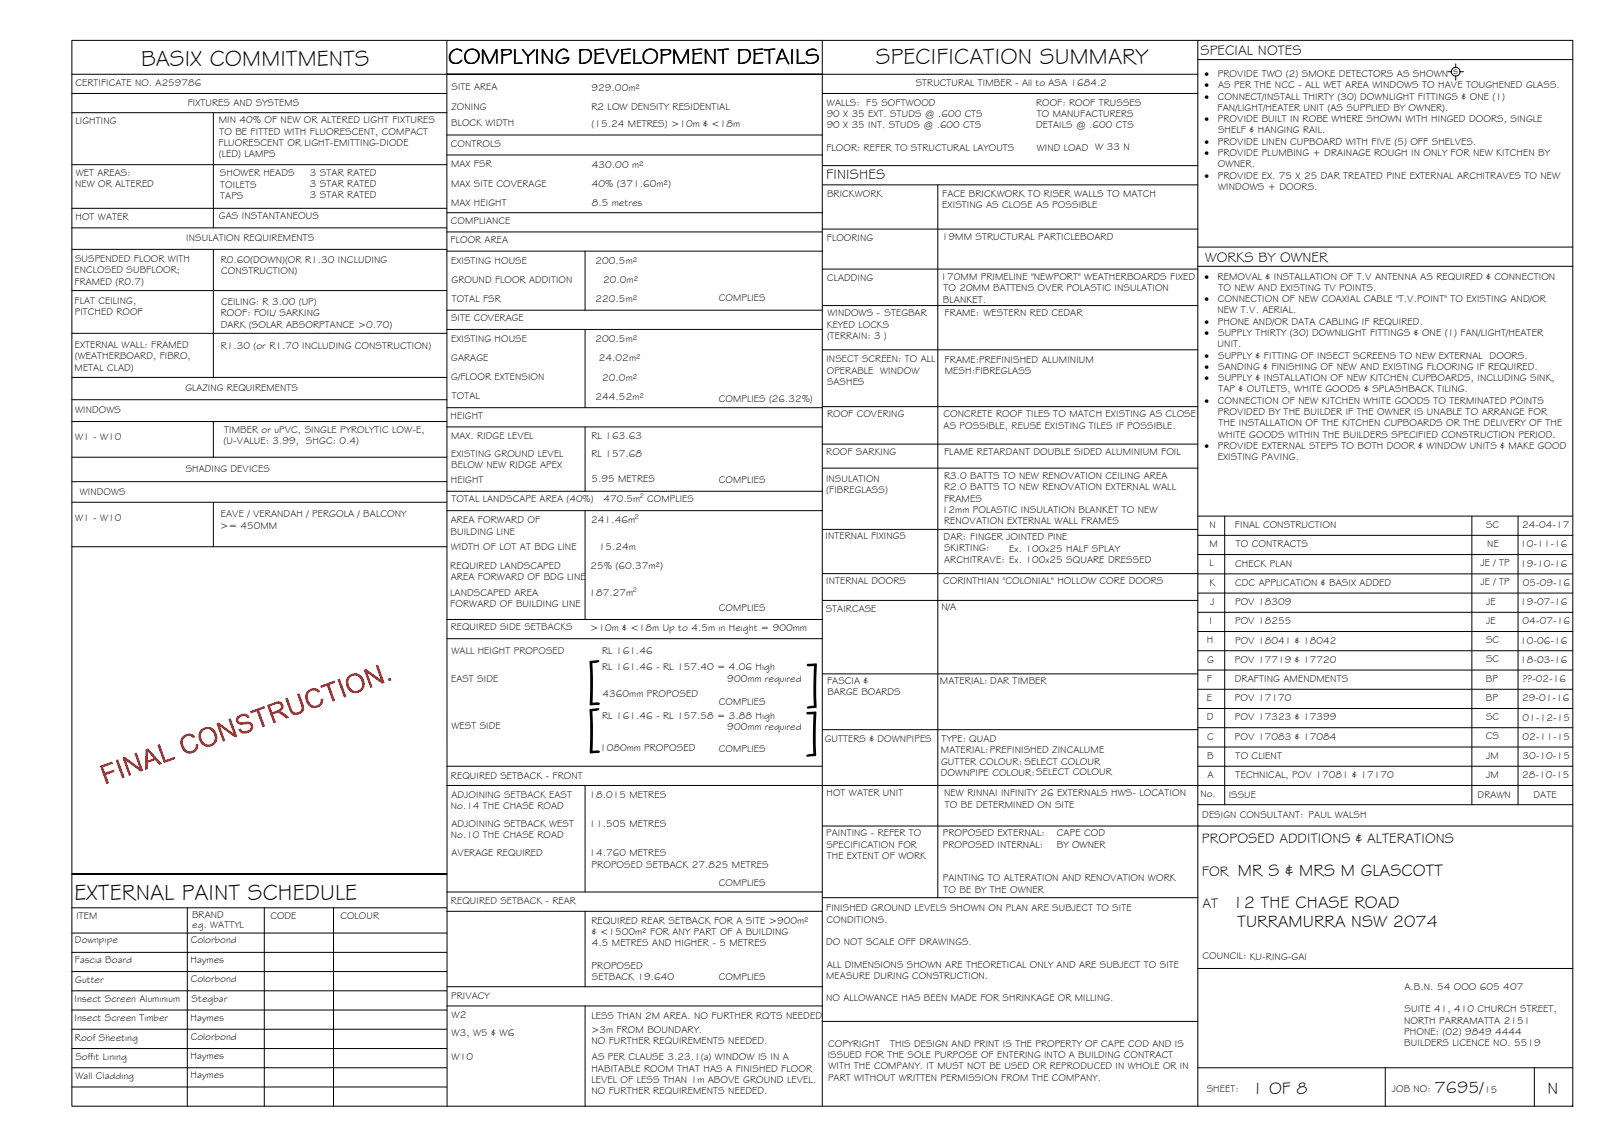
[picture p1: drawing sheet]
<svg xmlns="http://www.w3.org/2000/svg" width="420mm" height="297mm" viewBox="0 0 420 297" stroke-linecap="round" stroke-linejoin="round" font-family="sans-serif">
<defs><g id="words">
<g font-size="15">
<text x="156" y="173.5" transform="rotate(180 156 173.5)">]</text>
<text x="156" y="185.9" transform="rotate(180 156 185.9)">]</text>
<text x="209.4" y="182.2" transform="rotate(1 209.4 182.2)">]</text>
<text x="209.3" y="194.7" transform="rotate(1 209.3 194.7)">]</text>
</g>
<g font-size="5.9">
<text x="36.7" y="17.2">BASIX COMMITMENTS</text>
<text x="116.5" y="16.8">COMPLYING DEVELOPMENT DETAILS</text>
<text x="227.6" y="16.8">SPECIFICATION SUMMARY</text>
<text x="19.4" y="233.8">EXTERNAL PAINT SCHEDULE</text>
</g>
<g font-size="4.5">
<text x="321.7" y="227.6">MR S &amp; MRS M GLASCOTT</text>
<text x="320.3" y="235.9">12 THE CHASE ROAD</text>
<text x="321.5" y="240.9">TURRAMURRA NSW 2074</text>
<text x="325.3" y="284.2">1 OF 8</text>
<text x="372.7" y="284.1">7695/</text>
<text x="402.1" y="284.2">N</text>
</g>
<g font-size="3.7">
<text x="311.9" y="14.3">SPECIAL NOTES</text>
<text x="214.7" y="46.6">FINISHES</text>
<text x="313.1" y="68">WORKS BY OWNER</text>
<text x="312.3" y="219.2">PROPOSED ADDITIONS &amp; ALTERATIONS</text>
<text x="312.3" y="227.5">FOR</text>
<text x="312.4" y="235.9">AT</text>
</g>
<g font-size="2.6">
<text x="19.6" y="22.5">CERTIFICATE NO. A259786</text>
<text x="117.3" y="23.5">SITE AREA</text>
<text x="153.7" y="23.6">929.00m²</text>
<text x="237.9" y="22.4">STRUCTURAL TIMBER - All to ASA 1684.2</text>
<text x="313" y="20">·</text>
<text x="313" y="22.9">·</text>
<text x="316.4" y="20">PROVIDE TWO (2) SMOKE DETECTORS AS SHOWN</text>
<text x="316.5" y="22.9">AS PER THE NCC - ALL WET AREA WINDOWS TO HAVE TOUGHENED GLASS.</text>
<text x="377.6" y="19.2">s</text>
<text x="48.8" y="27.5">FIXTURES AND SYSTEMS</text>
<text x="117.4" y="28.5">ZONING</text>
<text x="153.7" y="28.6">R2 LOW DENSITY RESIDENTIAL</text>
<text x="214.9" y="27.4">WALLS: F5 SOFTWOOD</text>
<text x="269.2" y="27.4">ROOF: ROOF TRUSSES</text>
<text x="313" y="25.9">·</text>
<text x="316.4" y="28.8">FAN/LIGHT/HEATER UNIT (AS SUPPLIED BY OWNER).</text>
<text x="316.5" y="25.9">CONNECT/INSTALL THIRTY (30) DOWNLIGHT FITTINGS &amp; ONE (1)</text>
<text x="19.6" y="32.2">LIGHTING</text>
<text x="56.8" y="32">MIN 40% OF NEW OR ALTERED LIGHT FIXTURES</text>
<text x="57" y="35">TO BE FITTED WITH FLUORESCENT, COMPACT</text>
<text x="117.2" y="32.9">BLOCK WIDTH</text>
<text x="153.7" y="32.9">(15.24 METRES) &gt;10m &amp; &lt;18m</text>
<text x="214.8" y="30.4">90 X 35 EXT. STUDS @ .600 CTS</text>
<text x="214.8" y="33.3">90 X 35 INT. STUDS @ .600 CTS</text>
<text x="269.2" y="33.3">DETAILS @ .600 CTS</text>
<text x="269.4" y="30.4">TO MANUFACTURERS</text>
<text x="313" y="31.7">·</text>
<text x="316.4" y="31.7">PROVIDE BUILT IN ROBE WHERE SHOWN WITH HINGED DOORS, SINGLE</text>
<text x="316.5" y="34.7">SHELF &amp; HANGING RAIL.</text>
<text x="56.8" y="37.9">FLUORESCENT OR LIGHT-EMITTING-DIODE</text>
<text x="56.9" y="40.8">(LED) LAMPS</text>
<text x="117.2" y="38.1">CONTROLS</text>
<text x="214.7" y="39.2">FLOOR: REFER TO STRUCTURAL LAYOUTS</text>
<text x="269.4" y="39.2">WIND LOAD W 33 N</text>
<text x="313" y="37.6">·</text>
<text x="313" y="40.5">·</text>
<text x="316.4" y="37.6">PROVIDE LINEN CUPBOARD WITH FIVE (5) OFF SHELVES.</text>
<text x="316.4" y="40.5">PROVIDE PLUMBING + DRAINAGE ROUGH IN ONLY FOR NEW KITCHEN BY</text>
<text x="19.7" y="45.8">WET AREAS:</text>
<text x="57.2" y="45.8">SHOWER HEADS</text>
<text x="80.5" y="45.6">3 STAR RATED</text>
<text x="117.2" y="43.5">MAX FSR</text>
<text x="153.8" y="43.6">430.00 m²</text>
<text x="313" y="46.4">·</text>
<text x="316.4" y="46.4">PROVIDE EX. 75 X 25 DAR TREATED PINE EXTERNAL ARCHITRAVES TO NEW</text>
<text x="316.5" y="43.5">OWNER.</text>
<text x="19.5" y="48.7">NEW OR ALTERED</text>
<text x="57.2" y="48.7">TOILETS</text>
<text x="57.2" y="51.7">TAPS</text>
<text x="80.5" y="48.6">3 STAR RATED</text>
<text x="80.5" y="51.5">3 STAR RATED</text>
<text x="117.2" y="48.5">MAX SITE COVERAGE</text>
<text x="117.2" y="53.5">MAX HEIGHT</text>
<text x="153.8" y="53.5">8.5 metres</text>
<text x="153.8" y="48.6">40% (371.60m²)</text>
<text x="214.9" y="51.2">BRICKWORK</text>
<text x="244.8" y="51.1">FACE BRICKWORK TO RISER WALLS TO MATCH</text>
<text x="316.5" y="49.3">WINDOWS + DOORS.</text>
<text x="19.6" y="57.1">HOT WATER</text>
<text x="56.9" y="56.8">GAS INSTANTANEOUS</text>
<text x="117.2" y="58.1">COMPLIANCE</text>
<text x="244.8" y="54.1">EXISTING AS CLOSE AS POSSIBLE</text>
<text x="48.4" y="62.7">INSULATION REQUIREMENTS</text>
<text x="117.1" y="63.1">FLOOR AREA</text>
<text x="214.8" y="62.7">FLOORING</text>
<text x="244.7" y="62.2">19MM STRUCTURAL PARTICLEBOARD</text>
<text x="19.4" y="71">ENCLOSED SUBFLOOR;</text>
<text x="19.5" y="68.1">SUSPENDED FLOOR WITH</text>
<text x="57.3" y="68.3">R0.60(DOWN)(OR R1.30 INCLUDING</text>
<text x="57.4" y="71.2">CONSTRUCTION)</text>
<text x="117.2" y="68.5">EXISTING HOUSE</text>
<text x="154.8" y="68.6">200.5m²</text>
<text x="19.4" y="73.9">FRAMED (R0.7)</text>
<text x="117.4" y="73.5">GROUND FLOOR ADDITION</text>
<text x="156.7" y="73.5">20.0m²</text>
<text x="214.9" y="73.1">CLADDING</text>
<text x="244.4" y="72.8">170MM PRIMELINE &quot;NEWPORT&quot; WEATHERBOARDS FIXED</text>
<text x="245.2" y="75.7">TO 20MM BATTENS OVER POLASTIC INSULATION</text>
<text x="313" y="72.7">·</text>
<text x="316.4" y="72.7">REMOVAL &amp; INSTALLATION OF T.V ANTENNA AS REQUIRED &amp; CONNECTION</text>
<text x="316.6" y="75.6">TO NEW AND EXISTING TV POINTS.</text>
<text x="19.4" y="79.1">FLAT CEILING,</text>
<text x="19.4" y="82">PITCHED ROOF</text>
<text x="57.3" y="82.2">ROOF: FOIL/ SARKING</text>
<text x="57.4" y="79.3">CEILING: R 3.00 (UP)</text>
<text x="117.2" y="83.5">SITE COVERAGE</text>
<text x="117.4" y="78.5">TOTAL FSR</text>
<text x="154.8" y="78.4">220.5m²</text>
<text x="186.8" y="78.4">COMPLIES</text>
<text x="215" y="82.2">WINDOWS - STEGBAR</text>
<text x="245" y="78.6">BLANKET.</text>
<text x="245.5" y="82.2">FRAME: WESTERN RED CEDAR</text>
<text x="313" y="78.5">·</text>
<text x="316.4" y="81.5">NEW T.V. AERIAL.</text>
<text x="316.5" y="78.5">CONNECTION OF NEW COAXIAL CABLE &quot;T.V.POINT&quot; TO EXISTING AND/OR</text>
<text x="57.3" y="85.1">DARK (SOLAR ABSORPTANCE &gt;0.70)</text>
<text x="117.2" y="88.8">EXISTING HOUSE</text>
<text x="154.8" y="88.9">200.5m²</text>
<text x="214.8" y="85.1">KEYED LOCKS</text>
<text x="214.9" y="88.1">(TERRAIN: 3 )</text>
<text x="313" y="84.4">·</text>
<text x="313" y="87.3">·</text>
<text x="316.4" y="84.4">PHONE AND/OR DATA CABLING IF REQUIRED.</text>
<text x="316.5" y="87.3">SUPPLY THIRTY (30) DOWNLIGHT FITTINGS &amp; ONE (1) FAN/LIGHT/HEATER</text>
<text x="19.4" y="90.5">EXTERNAL WALL: FRAMED</text>
<text x="19.4" y="93.4">(WEATHERBOARD, FIBRO,</text>
<text x="57.3" y="90.7">R1.30 (or R1.70 INCLUDING CONSTRUCTION)</text>
<text x="117.3" y="93.8">GARAGE</text>
<text x="155.6" y="93.9">24.02m²</text>
<text x="214.7" y="94.2">INSECT SCREEN: TO ALL</text>
<text x="245.5" y="94.4">FRAME:PREFINISHED ALUMINIUM</text>
<text x="313" y="93.2">·</text>
<text x="316.4" y="90.2">UNIT.</text>
<text x="316.5" y="93.2">SUPPLY &amp; FITTING OF INSECT SCREENS TO NEW EXTERNAL DOORS.</text>
<text x="19.4" y="96.3">METAL CLAD)</text>
<text x="48.2" y="101.5">GLAZING REQUIREMENTS</text>
<text x="117.3" y="98.8">G/FLOOR EXTENSION</text>
<text x="156.5" y="98.9">20.0m²</text>
<text x="214.8" y="97.1">OPERABLE WINDOW</text>
<text x="214.9" y="100.1">SASHES</text>
<text x="245.5" y="97.3">MESH:FIBREGLASS</text>
<text x="313" y="96.1">·</text>
<text x="313" y="99.1">·</text>
<text x="316.5" y="96.1">SANDING &amp; FINISHING OF NEW AND EXISTING FLOORING IF REQUIRED.</text>
<text x="316.5" y="99.1">SUPPLY &amp; INSTALLATION OF NEW KITCHEN CUPBOARDS, INCLUDING SINK,</text>
<text x="316.6" y="102">TAP &amp; OUTLETS, WHITE GOODS &amp; SPLASHBACK TILING.</text>
<text x="19.5" y="107.4">WINDOWS</text>
<text x="117.4" y="103.8">TOTAL</text>
<text x="154.8" y="103.9">244.52m²</text>
<text x="186.8" y="104.4">COMPLIES (26.32%)</text>
<text x="313" y="104.9">·</text>
<text x="316.4" y="107.9">PROVIDED BY THE BUILDER IF THE OWNER IS UNABLE TO ARRANGE FOR</text>
<text x="316.5" y="104.9">CONNECTION OF NEW KITCHEN WHITE GOODS TO TERMINATED POINTS</text>
<text x="58.3" y="112.6">TIMBER or uPVC, SINGLE PYROLYTIC LOW-E,</text>
<text x="117.1" y="108.8">HEIGHT</text>
<text x="214.9" y="108.4">ROOF COVERING</text>
<text x="245.1" y="108.5">CONCRETE ROOF TILES TO MATCH EXISTING AS CLOSE</text>
<text x="245.2" y="111.4">AS POSSIBLE, REUSE EXISTING TILES IF POSSIBLE.</text>
<text x="316.5" y="113.7">WHITE GOODS WITHIN THE BUILDERS SPECIFIED CONSTRUCTION PERIOD.</text>
<text x="316.6" y="110.8">THE INSTALLATION OF THE KITCHEN CUPBOARDS OR THE DELIVERY OF THE</text>
<text x="19.5" y="114.3">W1 - W10</text>
<text x="58.1" y="115.5">(U-VALUE: 3.99, SHGC: 0.4)</text>
<text x="117.2" y="114.2">MAX. RIDGE LEVEL</text>
<text x="117.2" y="118.7">EXISTING GROUND LEVEL</text>
<text x="153.7" y="114.2">RL 163.63</text>
<text x="153.7" y="118.9">RL 157.68</text>
<text x="214.7" y="118.2">ROOF SARKING</text>
<text x="245.3" y="118.3">FLAME RETARDANT DOUBLE SIDED ALUMINIUM FOIL</text>
<text x="313" y="116.7">·</text>
<text x="316.4" y="119.6">EXISTING PAVING.</text>
<text x="316.4" y="116.7">PROVIDE EXTERNAL STEPS TO BOTH DOOR &amp; WINDOW UNITS &amp; MAKE GOOD</text>
<text x="48.3" y="122.7">SHADING DEVICES</text>
<text x="117.2" y="125.5">HEIGHT</text>
<text x="117.2" y="121.6">BELOW NEW RIDGE APEX</text>
<text x="153.7" y="125.3">5.95 METRES</text>
<text x="186.8" y="125.5">COMPLIES</text>
<text x="214.6" y="125.2">INSULATION</text>
<text x="245.3" y="124.5">R3.0 BATTS TO NEW RENOVATION CEILING AREA</text>
<text x="20.7" y="128.7">WINDOWS</text>
<text x="117.3" y="130.5">TOTAL LANDSCAPE AREA (40%)</text>
<text x="156.8" y="130.5">470.5m COMPLIES</text>
<text x="214.7" y="128.1">(FIBREGLASS)</text>
<text x="245.3" y="127.4">R2.0 BATTS TO NEW RENOVATION EXTERNAL WALL</text>
<text x="245.3" y="130.4">FRAMES</text>
<text x="19.5" y="135.3">W1 - W10</text>
<text x="57.2" y="137.4">&gt;= 450MM</text>
<text x="57.3" y="134.5">EAVE / VERANDAH / PERGOLA / BALCONY</text>
<text x="117.1" y="136">AREA FORWARD OF</text>
<text x="153.6" y="136">241.46m</text>
<text x="244.8" y="133.3">12mm POLASTIC INSULATION BLANKET TO NEW</text>
<text x="245.3" y="136.3">RENOVATION EXTERNAL WALL FRAMES</text>
<text x="314.3" y="137.2">N</text>
<text x="320.9" y="137.2">FINAL CONSTRUCTION</text>
<text x="386.1" y="137.3">SC</text>
<text x="395.5" y="137.3">24-04-17</text>
<text x="117.1" y="138.9">BUILDING LINE</text>
<text x="117.1" y="142.8">WIDTH OF LOT AT BDG LINE</text>
<text x="155.6" y="142.8">15.24m</text>
<text x="214.5" y="140.2">INTERNAL FIXINGS</text>
<text x="245.2" y="140.4">DAR: FINGER JOINTED PINE</text>
<text x="245.3" y="143.3">SKIRTING:</text>
<text x="262.3" y="143.3">Ex. 100x25 HALF SPLAY</text>
<text x="314.3" y="142.2">M</text>
<text x="321.1" y="142.2">TO CONTRACTS</text>
<text x="386.4" y="142.1">NE</text>
<text x="395" y="142.3">10-11-16</text>
<text x="117" y="147.8">REQUIRED LANDSCAPED</text>
<text x="153.4" y="147.9">25% (60.37m²)</text>
<text x="245.3" y="146.2">ARCHITRAVE: Ex. 100x25 SQUARE DRESSED</text>
<text x="314.3" y="147.2">L</text>
<text x="321" y="147.2">CHECK PLAN</text>
<text x="384.7" y="147.1">JE / TP</text>
<text x="395" y="147.3">19-10-16</text>
<text x="117" y="154.8">LANDSCAPED AREA</text>
<text x="117.1" y="150.8">AREA FORWARD OF BDG LINE</text>
<text x="153.1" y="154.8">187.27m</text>
<text x="214.7" y="151.9">INTERNAL DOORS</text>
<text x="245.1" y="151.9">CORINTHIAN &quot;COLONIAL&quot; HOLLOW CORE DOORS</text>
<text x="314.3" y="152.2">K</text>
<text x="321" y="152.2">CDC APPLICATION &amp; BASIX ADDED</text>
<text x="384.7" y="152.1">JE / TP</text>
<text x="395.7" y="152.3">05-09-16</text>
<text x="117" y="157.8">FORWARD OF BUILDING LINE</text>
<text x="186.8" y="158.8">COMPLIES</text>
<text x="214.6" y="159.1">STAIRCASE</text>
<text x="244.6" y="158.6">N/A</text>
<text x="314.5" y="157.2">J</text>
<text x="320.9" y="157.2">POV 18309</text>
<text x="386.2" y="157.1">JE</text>
<text x="395" y="157.3">19-07-16</text>
<text x="117.1" y="163.8">REQUIRED SIDE SETBACKS</text>
<text x="153.3" y="164">&gt;10m &amp; &lt;18m Up to 4.5m in Height = 900mm</text>
<text x="313.6" y="167.2">H</text>
<text x="314.3" y="162.2">I</text>
<text x="320.9" y="167.2">POV 18041 &amp; 18042</text>
<text x="320.9" y="162.2">POV 18255</text>
<text x="386.1" y="167.1">SC</text>
<text x="386.2" y="162.2">JE</text>
<text x="395" y="167.3">10-06-16</text>
<text x="395.6" y="162.3">04-07-16</text>
<text x="117.3" y="170">WALL HEIGHT PROPOSED</text>
<text x="156.4" y="170">RL 161.46</text>
<text x="313.7" y="172.2">G</text>
<text x="320.9" y="172.2">POV 17719 &amp; 17720</text>
<text x="386.1" y="172.1">SC</text>
<text x="395" y="172.3">18-03-16</text>
<text x="117.2" y="177.3">EAST SIDE</text>
<text x="156.4" y="174.2">RL 161.46 - RL 157.40 = 4.06 High</text>
<text x="189" y="177.1">900mm required</text>
<text x="214.9" y="177.8">FASCIA &amp;</text>
<text x="244.2" y="177.8">MATERIAL: DAR TIMBER</text>
<text x="313.6" y="177.2">F</text>
<text x="320.9" y="177.2">DRAFTING AMENDMENTS</text>
<text x="386.1" y="177.1">BP</text>
<text x="395.7" y="177.3">??-02-16</text>
<text x="156.6" y="181.1">4360mm PROPOSED</text>
<text x="186.8" y="183.1">COMPLIES</text>
<text x="215" y="180.7">BARGE BOARDS</text>
<text x="313.6" y="182.2">E</text>
<text x="320.9" y="182.2">POV 17170</text>
<text x="386.1" y="182.1">BP</text>
<text x="395.5" y="182.3">29-01-16</text>
<text x="117.3" y="189.5">WEST SIDE</text>
<text x="156.4" y="186.7">RL 161.46 - RL 157.58 = 3.88 High</text>
<text x="189" y="189.7">900mm required</text>
<text x="313.6" y="187.2">D</text>
<text x="320.9" y="187.2">POV 17323 &amp; 17399</text>
<text x="386.1" y="187.1">SC</text>
<text x="395.6" y="187.3">01-12-15</text>
<text x="155.9" y="195.3">1080mm PROPOSED</text>
<text x="186.8" y="195.3">COMPLIES</text>
<text x="214.3" y="192.7">GUTTERS &amp; DOWNPIPES</text>
<text x="244.5" y="195.8">MATERIAL:PREFINISHED ZINCALUME</text>
<text x="244.7" y="192.9">TYPE: QUAD</text>
<text x="313.7" y="197.2">B</text>
<text x="313.7" y="192.2">C</text>
<text x="320.9" y="192.2">POV 17083 &amp; 17084</text>
<text x="321.1" y="197.2">TO CLIENT</text>
<text x="386.1" y="192.1">CS</text>
<text x="386.2" y="197.1">JM</text>
<text x="395.6" y="197.3">30-10-15</text>
<text x="395.6" y="192.3">02-11-15</text>
<text x="117.2" y="202.3">REQUIRED SETBACK - FRONT</text>
<text x="244.5" y="201.7">DOWNPIPE COLOUR:SELECT COLOUR</text>
<text x="244.5" y="198.7">GUTTER COLOUR: SELECT COLOUR</text>
<text x="313.7" y="202.2">A</text>
<text x="321.1" y="202.2">TECHNICAL, POV 17081 &amp; 17170</text>
<text x="386.2" y="202.1">JM</text>
<text x="395.5" y="202.3">28-10-15</text>
<text x="117.3" y="207.3">ADJOINING SETBACK EAST</text>
<text x="153.1" y="207.4">18.015 METRES</text>
<text x="214.8" y="206.8">HOT WATER UNIT</text>
<text x="245.3" y="207">NEW RINNAI INFINITY 26 EXTERNALS HWS- LOCATION</text>
<text x="245.5" y="209.9">TO BE DETERMINED ON SITE</text>
<text x="311.9" y="207.1">No.</text>
<text x="319.3" y="207.3">ISSUE</text>
<text x="383.9" y="207.5">DRAWN</text>
<text x="398.5" y="207.4">DATE</text>
<text x="117.2" y="210.3">No.14 THE CHASE ROAD</text>
<text x="117.3" y="214.9">ADJOINING SETBACK WEST</text>
<text x="153.1" y="215">11.505 METRES</text>
<text x="312.4" y="212.6">DESIGN CONSULTANT: PAUL WALSH</text>
<text x="117.2" y="217.8">No.10 THE CHASE ROAD</text>
<text x="214.7" y="217.3">PAINTING - REFER TO</text>
<text x="214.7" y="220.3">SPECIFICATION FOR</text>
<text x="245" y="217.3">PROPOSED EXTERNAL:</text>
<text x="245" y="220.3">PROPOSED INTERNAL:</text>
<text x="274.6" y="220.3">BY OWNER</text>
<text x="274.6" y="217.3">CAPE COD</text>
<text x="117.3" y="222.5">AVERAGE REQUIRED</text>
<text x="153.1" y="222.5">14.760 METRES</text>
<text x="153.7" y="225.5">PROPOSED SETBACK 27.825 METRES</text>
<text x="214.8" y="223.2">THE EXTENT OF WORK</text>
<text x="186.8" y="230.2">COMPLIES</text>
<text x="245" y="229">PAINTING TO ALTERATION AND RENOVATION WORK</text>
<text x="245.1" y="232">TO BE BY THE OWNER</text>
<text x="19.8" y="238.9">ITEM</text>
<text x="49.9" y="238.6">BRAND</text>
<text x="70.3" y="238.9">CODE</text>
<text x="88.5" y="238.8">COLOUR</text>
<text x="117.2" y="235">REQUIRED SETBACK - REAR</text>
<text x="214.7" y="236.8">FINISHED GROUND LEVELS SHOWN ON PLAN ARE SUBJECT TO SITE</text>
<text x="214.8" y="239.7">CONDITIONS.</text>
<text x="19.5" y="245.2">Downpipe</text>
<text x="49.6" y="245.2">Colorbond</text>
<text x="50" y="241.1">eg. WATTYL</text>
<text x="153.7" y="240.1">REQUIRED REAR SETBACK FOR A SITE &gt;900m²</text>
<text x="153.8" y="243">&amp; &lt;1500m² FOR ANY PART OF A BUILDING</text>
<text x="153.8" y="246">4.5 METRES AND HIGHER - 5 METRES</text>
<text x="214.7" y="245.6">DO NOT SCALE OFF DRAWINGS.</text>
<text x="19.5" y="250.4">Fascia Board</text>
<text x="49.5" y="250.2">Haymes</text>
<text x="153.7" y="251.8">PROPOSED</text>
<text x="214.8" y="251.5">ALL DIMENSIONS SHOWN ARE THEORETICAL ONLY AND ARE SUBJECT TO SITE</text>
<text x="312.5" y="249.3">COUNCIL: KU-RING-GAI</text>
<text x="19.6" y="255.4">Gutter</text>
<text x="49.6" y="255.2">Colorbond</text>
<text x="153.8" y="254.8">SETBACK 19.640</text>
<text x="186.8" y="254.8">COMPLIES</text>
<text x="214.7" y="254.4">MEASURE DURING CONSTRUCTION.</text>
<text x="364.9" y="257.3">A.B.N. 54 OOO 605 407</text>
<text x="19.4" y="260.3">Insect Screen Aluminium</text>
<text x="49.8" y="260.3">Stegbar</text>
<text x="117.2" y="259.6">PRIVACY</text>
<text x="214.7" y="260.3">NO ALLOWANCE HAS BEEN MADE FOR SHRINKAGE OR MILLING.</text>
<text x="364.9" y="263.1">SUITE 41, 410 CHURCH STREET,</text>
<text x="19.4" y="265.3">Insect Screen Timber</text>
<text x="49.5" y="265.2">Haymes</text>
<text x="117.3" y="264.7">W2</text>
<text x="117.3" y="269.4">W3, W5 &amp; W6</text>
<text x="153.6" y="268.4">&gt;3m FROM BOUNDARY.</text>
<text x="153.7" y="264.7">LESS THAN 2M AREA. NO FURTHER RQ'TS NEEDED</text>
<text x="364.8" y="266">NORTH PARRAMATTA 2151</text>
<text x="364.9" y="269">PHONE: (02) 9849 4444</text>
<text x="19.5" y="270.4">Roof Sheeting</text>
<text x="19.6" y="275.4">Soffit Lining</text>
<text x="49.5" y="275.2">Haymes</text>
<text x="49.6" y="270.2">Colorbond</text>
<text x="117.3" y="275.5">W10</text>
<text x="153.7" y="271.3">NO FURTHER REQUIREMENTS NEEDED.</text>
<text x="153.8" y="275.5">AS PER CLAUSE 3.23.1(a) WINDOW IS IN A</text>
<text x="215.1" y="274.9">ISSUED FOR THE SOLE PURPOSE OF ENTERING INTO A BUILDING CONTRACT</text>
<text x="215.2" y="272">COPYRIGHT</text>
<text x="231.3" y="272">THIS DESIGN AND PRINT IS THE PROPERTY OF CAPE COD AND IS</text>
<text x="364.9" y="271.9">BUILDERS LICENCE NO. 5519</text>
<text x="19.6" y="280.4">Wall Cladding</text>
<text x="49.5" y="280.2">Haymes</text>
<text x="153.7" y="278.5">HABITABLE ROOM THAT HAS A FINISHED FLOOR</text>
<text x="153.7" y="281.4">LEVEL OF LESS THAN 1m ABOVE GROUND LEVEL.</text>
<text x="215.2" y="280.8">PART WITHOUT WRITTEN PERMISSION FROM THE COMPANY.</text>
<text x="215.3" y="277.9">WITH THE COMPANY. IT MUST NOT BE USED OR REPRODUCED IN WHOLE OR IN</text>
<text x="153.7" y="284.3">NO FURTHER REQUIREMENTS NEEDED.</text>
<text x="313.6" y="283.8">SHEET:</text>
<text x="361.7" y="283.9">JOB NO:</text>
<text x="385.6" y="284.1">15</text>
</g>
<g font-size="1.8">
<text x="166.2" y="129.4">2</text>
<text x="164.9" y="134.9">2</text>
<text x="164.3" y="153.7">2</text>
</g>
</g></defs>
<g fill="none" stroke="#000" stroke-width=".26">
<path d="M116.1 19.3h97.6M116.1 35.1h97.6M116.1 40.3h97.6M116.1 55.3h97.6M116.1 60.3h97.6M116.1 65.3h97.6M152 65.3v15.3M116.1 80.6h97.6M116.1 85.6h97.6M152 85.6v20.4M116.1 110.9h97.6M116.1 106h97.6"/>
<path d="M152 110.9v16.8M116.1 127.7h97.6M116.1 132.7h97.6M152 132.7v28.3M116.1 161h97.6M116.1 166h97.6M116.1 199.1h97.6M116.1 204.1h97.6M152 204.1v27.7M116.1 231.8h97.6M116.1 236.8h97.6M152 236.8v19.6"/>
<path d="M116.1 256.4h97.6M116.1 261.4h97.6M152 261.4v26.1"/>
</g>
<!-- layer: BORDER -->
<g fill="none" stroke="#000" stroke-width=".26">
<path d="M18.7 10.5h390v277h-390zM116.1 10.5l.1 277M213.7 19.3h97.5M213.7 10.5v277M311.2 15.5h97.5M311.2 10.5v277M213.7 24.3h97.5M213.7 59.5h97.5M213.8 48h97.4M213.8 43h97.4M243.7 48v185.3M213.7 79.4h97.5"/>
<path d="M213.7 69.9h97.5M311.2 64.2h97.5M311.2 69.2h97.5M213.7 90.9h97.5M213.7 115.4h97.5M213.7 105.7h97.5M213.7 121.7h97.5M213.7 137.6h97.5M311.2 139.1h97.5M311.2 134.1h97.5M318.2 134.1v75M382.4 134.1v75"/>
<path d="M394.4 134.1v75M213.7 149.1h97.5M213.7 156h97.5M311.2 159.1h97.5M311.2 154.1h97.5M311.2 149.1h97.5M311.2 144.1h97.5M213.7 175.1h97.5M311.2 179.1h97.5M311.2 174.1h97.5M311.2 169.1h97.5M311.2 164.1h97.5"/>
<path d="M213.7 189.6h97.5M311.2 199.1h97.5M311.2 194.1h97.5M311.2 189.1h97.5M311.2 184.1h97.5M213.7 204.1h195M213.7 214.7h195M311.2 209.1h97.5M18.7 235.9h97.4M48.7 235.9v51.6M68.7 235.9v51.6M86.7 235.9v51.6"/>
<path d="M116.1 227.1h-97.4h97.4M213.7 233.3h97.5M18.7 242.5h97.4M18.7 247.5h97.4M18.7 252.5h97.4M18.7 257.5h97.4M311.2 251.7h97.5M18.7 277.5h97.4M18.7 262.5h97.4M18.7 267.5h97.4M18.7 272.5h97.4M213.7 265.4h97.5"/>
<path d="M311.2 277.5h97.5M359.9 277.5v10M398.7 277.5v10M18.7 282.5h97.4"/>
</g>
<!-- layer: BASIX -->
<g fill="none" stroke="#000" stroke-width=".26">
<path d="M18.7 19.3h97.4M18.7 24.3h97.4M18.7 29.3h97.4M55.4 29.3v29.9M18.7 42.8h97.4M18.7 59.2h97.4M18.7 54.1h97.4M18.7 64.8h97.4M18.7 75.5h97.4M55.4 64.8v33.3M18.7 86.6h97.4M18.7 98.1h97.4"/>
<path d="M18.7 118.8h97.4M18.7 103.9h97.4M18.7 109.6h97.4M55.4 109.6v9.2M18.7 125.2h97.4M18.7 130.5h97.4M55.4 130.5v11.6M18.7 142.1h97.4"/>
</g>
<!-- layer: SERVICES -->
<g fill="none" stroke="#000" stroke-width=".26">
<path d="M376.2 18.6h.9M378.3 16.6v.9M378.3 19.8v1M379.4 18.6h.9"/>
<circle cx="378.2" cy="18.6" r="1.13"/>
</g>
<!-- layer: Stamp - Final Construction -->
<g fill="#f00">
<path d="M26 199l3.1-1.1 .2 .6-2.5 .9 .5 1.4 2.2-.8 .2 .6-2.2 .8 .8 2.1-.6 .2z"/>
<path d="M30.1 197.6l.6-.3 1.7 4.7-.6 .3z"/>
<path d="M31.8 196.9l.6-.2 3.8 2.8-1.3-3.7 .6-.2 1.7 4.7-.6 .2-3.8-2.8 1.3 3.7-.6 .2z"/>
<path d="M40.9 193.6l.6-.2 1.5 4.1 2.3-.8 .2 .5-2.9 1.1z"/>
<path d="M47.4 191.4l.6-.4 .9-.3h.8l.7 .4 .3 .4-.5 .3-1-.6-1.1 .4-.6 .8v.9l.7 1.4 1.1 .6 1.1-.4 .4-.7v-.7l.7-.1v.8l-.5 .9-.7 .5-1 .2-.8-.1-.6-.4-.8-1.2-.3-.9 .1-.8z"/>
<path d="M56.2 188l.7-.2 3.8 2.8-1.4-3.7 .6-.2 1.7 4.7-.6 .2-3.8-2.8 1.3 3.7-.6 .2z"/>
<path d="M61.6 186.2l1-.6 1.1-.1 .7 .3 .4 .6-.6 .3-.3-.5-.6-.1-1.2 .5a.77 .77 0 0 0 .1 1 .77 .77 0 0 0 1 0h1.5l.9 .5 .2 1-.8 1.1-1 .4h-.7l-1-.5-.4-.5 .6-.3 .5 .6 .9 .1 1-.5 .3-.7-.5-.6-2.1 .1-.9-.2-.4-.8z"/>
<path d="M65 184.8l3.7-1.3 .2 .6-1.6 .5 1.6 4.2-.7 .2-1.5-4.2-1.5 .6z"/>
<path d="M74.1 181.5l.6-.2 1.4 3.5 .6 .4 .7-.1 .6-.3 .4-.6-.2-1-1-2.8 .6-.2 1.2 3.3-.1 1.2-.5 .6-.8 .4-1 .1-.6-.2-.7-.9z"/>
<path d="M79.8 179.6l.9-.6 .8-.2 1 .2 .6 .5 .1 .2-.6 .3-.9-.6-1.1 .3-.5 .6-.1 .8 .5 1.6 .5 .5 .7 .2 1.2-.3 .4-.7v-.8h.7l-.1 .8-.5 1-.6 .4-1 .2-.9-.1-.7-.5-.6-1-.3-1 .1-.9z"/>
<path d="M83.2 178.2l3.7-1.3 .2 .5-1.5 .6 1.5 4.1-.6 .2-1.6-4.1-1.5 .6z"/>
<path d="M87.7 176.6l.6-.2 1.7 4.7-.6 .2z"/>
<path d="M94.5 174.1l.7-.2 3.8 2.7-1.4-3.6 .6-.2 1.7 4.7-.6 .2-3.8-2.8 1.3 3.7-.6 .2z"/>
<path d="M100.8 176.4l.7-.3 .2 .7-.7 .3z"/>
<path d="M37.8 194.7l.7-.2 3.6 4-.7 .2-1.1-1.2-1.9 .7v1.6l-.7 .3zM38.3 195.1l.1 2.6 1.6-.6z"/>
<path d="M52.2 189.6l1-.6 1-.1 .8 .2 .7 .6 .5 .9 .3 1.2-.2 .9-.6 .8-.8 .4-1 .2-.7-.2-.9-.6-.5-.9-.2-1 .1-1zM52.6 190l-.4 1.2 .3 1 .4 .7 1 .6h.6l.8-.4 .4-.6 .1-.8-.6-1.6-.5-.4-.7-.2-.7 .1z"/>
<path d="M69.4 183.3l2.5-1h.9l.7 .6 .2 .8-.3 .7-.7 .5 .8 .2 1.7 1.4-.8 .2-2.1-1.4-1.4 .3 .8 2.1-.6 .3zM70.2 183.5l.5 1.6 1.7-.6 .6-.7-.1-.6-.5-.3z"/>
<path d="M90.5 175.7l.8-.5 .7-.2 1 .1 .9 .5 .6 .9 .2 1-.1 1.1-.5 .8-.9 .6-1.1 .1-.7-.2-.7-.5-.6-.9-.2-1 .1-1.1zM91.1 176l-.6 1.1 .5 1.6 1 .8h.7l.7-.3 .5-.5 .2-.7-.5-1.7-1.1-.7h-.6z"/>
</g>
<use href="#words"/>
</svg>
